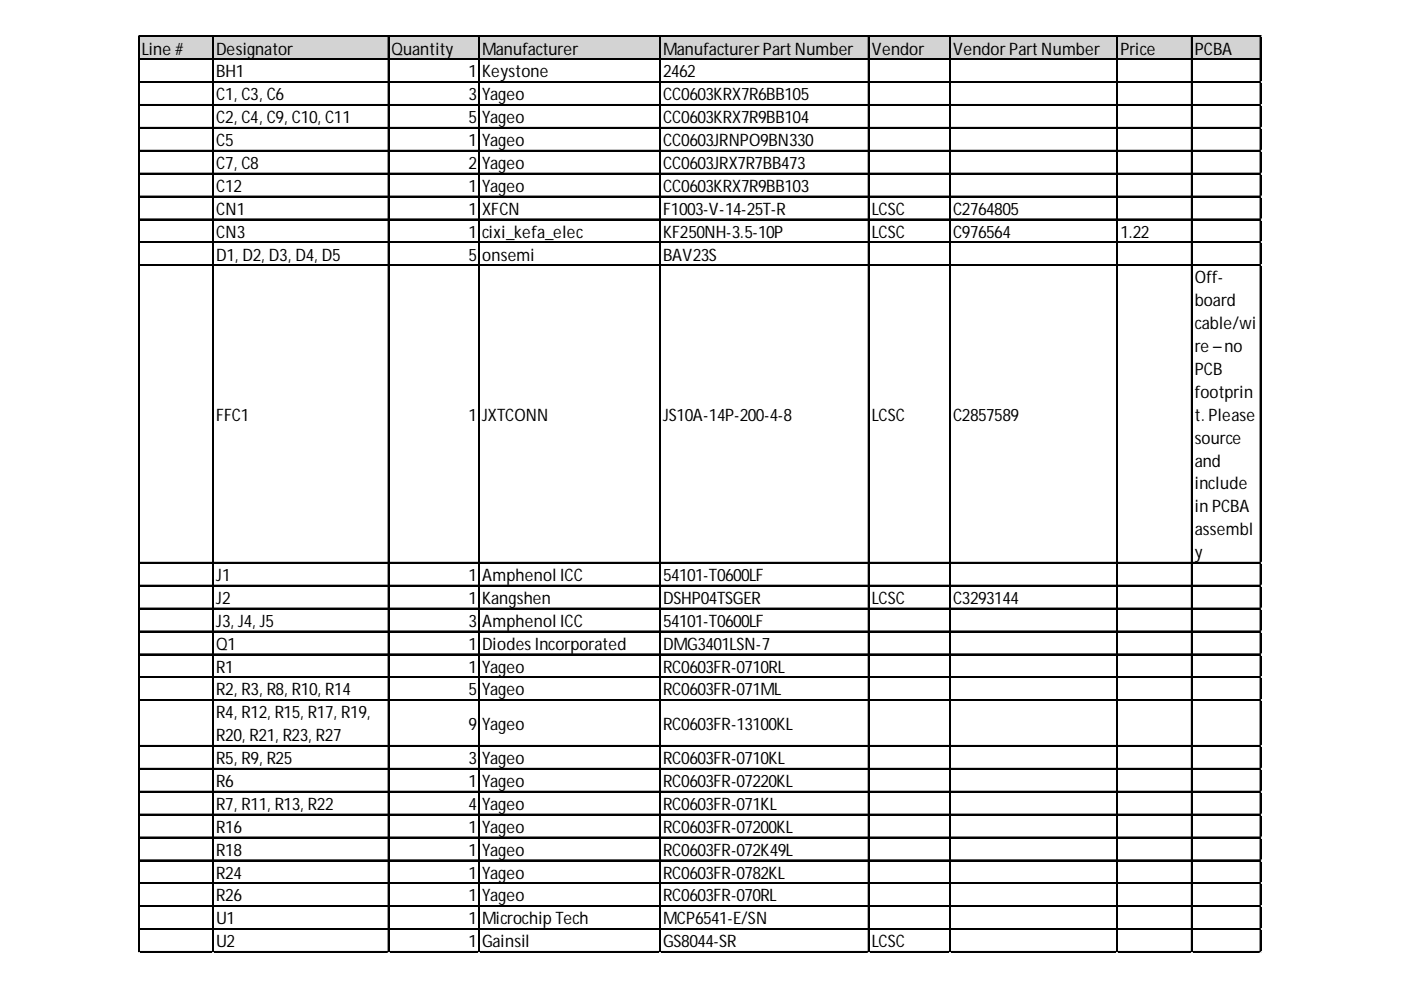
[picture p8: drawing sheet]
<svg xmlns="http://www.w3.org/2000/svg" width="297mm" height="210mm" viewBox="0 0 297 210" stroke-linecap="round" stroke-linejoin="round" font-family="sans-serif">
<defs><g id="words">
<g font-size="3.6">
<text x="30.1" y="11.6">Line #</text>
<text x="45.9" y="11.6">Designator</text>
<text x="83" y="11.6">Quantity</text>
<text x="102.2" y="11.6">Manufacturer</text>
<text x="140.6" y="11.6">Manufacturer Part Number</text>
<text x="184.8" y="11.6">Vendor</text>
<text x="202.1" y="11.6">Vendor Part Number</text>
<text x="237.5" y="11.6">Price</text>
<text x="253.3" y="11.6">PCBA</text>
<text x="45.9" y="16.4">BH1</text>
<text x="99.3" y="16.4">1</text>
<text x="102.2" y="16.4">Keystone</text>
<text x="140.6" y="16.4">2462</text>
<text x="45.9" y="21.3">C1, C3, C6</text>
<text x="99.3" y="21.3">3</text>
<text x="102.2" y="21.3">Yageo</text>
<text x="140.6" y="21.3">CC0603KRX7R6BB105</text>
<text x="45.9" y="26.1">C2, C4, C9, C10, C11</text>
<text x="99.3" y="26.1">5</text>
<text x="102.2" y="26.1">Yageo</text>
<text x="140.6" y="26.1">CC0603KRX7R9BB104</text>
<text x="45.9" y="31">C5</text>
<text x="45.9" y="35.8">C7, C8</text>
<text x="99.3" y="31">1</text>
<text x="99.3" y="35.8">2</text>
<text x="102.2" y="31">Yageo</text>
<text x="102.2" y="35.8">Yageo</text>
<text x="140.6" y="31">CC0603JRNPO9BN330</text>
<text x="140.6" y="35.8">CC0603JRX7R7BB473</text>
<text x="45.9" y="40.7">C12</text>
<text x="99.3" y="40.7">1</text>
<text x="102.2" y="40.7">Yageo</text>
<text x="140.6" y="40.7">CC0603KRX7R9BB103</text>
<text x="45.9" y="45.5">CN1</text>
<text x="99.3" y="45.5">1</text>
<text x="102.2" y="45.5">XFCN</text>
<text x="140.6" y="45.5">F1003-V-14-25T-R</text>
<text x="184.8" y="45.5">LCSC</text>
<text x="202.1" y="45.5">C2764805</text>
<text x="45.9" y="50.4">CN3</text>
<text x="99.3" y="50.4">1</text>
<text x="102.2" y="50.4">cixi_kefa_elec</text>
<text x="140.6" y="50.4">KF250NH-3.5-10P</text>
<text x="184.8" y="50.4">LCSC</text>
<text x="202.1" y="50.4">C976564</text>
<text x="237.5" y="50.4">1.22</text>
<text x="45.9" y="55.2">D1, D2, D3, D4, D5</text>
<text x="99.3" y="55.2">5</text>
<text x="102.2" y="55.2">onsemi</text>
<text x="140.6" y="55.2">BAV23S</text>
<text x="253.3" y="60.1">Off-</text>
<text x="253.3" y="64.9">board</text>
<text x="253.3" y="69.8">cable/wi</text>
<text x="253.3" y="74.7">re –no</text>
<text x="253.3" y="79.5">PCB</text>
<text x="45.9" y="89.2">FFC1</text>
<text x="99.3" y="89.2">1</text>
<text x="102.2" y="89.2">JXTCONN</text>
<text x="140.6" y="89.2">JS10A-14P-200-4-8</text>
<text x="184.8" y="89.2">LCSC</text>
<text x="202.1" y="89.2">C2857589</text>
<text x="253.3" y="84.4">footprin</text>
<text x="253.3" y="89.2">t. Please</text>
<text x="253.3" y="94.1">source</text>
<text x="253.3" y="98.9">and</text>
<text x="253.3" y="103.8">include</text>
<text x="253.3" y="108.6">in PCBA</text>
<text x="253.3" y="113.5">assembl</text>
<text x="253.3" y="118.3">y</text>
<text x="45.9" y="123.2">J1</text>
<text x="99.3" y="123.2">1</text>
<text x="102.2" y="123.2">Amphenol ICC</text>
<text x="140.6" y="123.2">54101-T0600LF</text>
<text x="45.9" y="128">J2</text>
<text x="99.3" y="128">1</text>
<text x="102.2" y="128">Kangshen</text>
<text x="140.6" y="128">DSHP04TSGER</text>
<text x="184.8" y="128">LCSC</text>
<text x="202.1" y="128">C3293144</text>
<text x="45.9" y="132.9">J3, J4, J5</text>
<text x="45.9" y="137.7">Q1</text>
<text x="99.3" y="132.9">3</text>
<text x="99.3" y="137.7">1</text>
<text x="102.2" y="132.9">Amphenol ICC</text>
<text x="102.2" y="137.7">Diodes Incorporated</text>
<text x="140.6" y="132.9">54101-T0600LF</text>
<text x="140.6" y="137.7">DMG3401LSN-7</text>
<text x="45.9" y="142.6">R1</text>
<text x="99.3" y="142.6">1</text>
<text x="102.2" y="142.6">Yageo</text>
<text x="140.6" y="142.6">RC0603FR-0710RL</text>
<text x="45.9" y="147.5">R2, R3, R8, R10, R14</text>
<text x="99.3" y="147.5">5</text>
<text x="102.2" y="147.5">Yageo</text>
<text x="140.6" y="147.5">RC0603FR-071ML</text>
<text x="45.9" y="152.3">R4, R12, R15, R17, R19,</text>
<text x="99.3" y="154.7">9</text>
<text x="102.2" y="154.7">Yageo</text>
<text x="140.6" y="154.7">RC0603FR-13100KL</text>
<text x="45.9" y="157.2">R20, R21, R23, R27</text>
<text x="45.9" y="162">R5, R9, R25</text>
<text x="45.9" y="166.9">R6</text>
<text x="99.3" y="162">3</text>
<text x="99.3" y="166.9">1</text>
<text x="102.2" y="162">Yageo</text>
<text x="102.2" y="166.9">Yageo</text>
<text x="140.6" y="162">RC0603FR-0710KL</text>
<text x="140.6" y="166.9">RC0603FR-07220KL</text>
<text x="45.9" y="171.7">R7, R11, R13, R22</text>
<text x="99.3" y="171.7">4</text>
<text x="102.2" y="171.7">Yageo</text>
<text x="140.6" y="171.7">RC0603FR-071KL</text>
<text x="45.9" y="176.6">R16</text>
<text x="99.3" y="176.6">1</text>
<text x="102.2" y="176.6">Yageo</text>
<text x="140.6" y="176.6">RC0603FR-07200KL</text>
<text x="45.9" y="181.4">R18</text>
<text x="99.3" y="181.4">1</text>
<text x="102.2" y="181.4">Yageo</text>
<text x="140.6" y="181.4">RC0603FR-072K49L</text>
<text x="45.9" y="186.3">R24</text>
<text x="45.9" y="191.1">R26</text>
<text x="99.3" y="186.3">1</text>
<text x="99.3" y="191.1">1</text>
<text x="102.2" y="186.3">Yageo</text>
<text x="102.2" y="191.1">Yageo</text>
<text x="140.6" y="186.3">RC0603FR-0782KL</text>
<text x="140.6" y="191.1">RC0603FR-070RL</text>
<text x="45.9" y="196">U1</text>
<text x="99.3" y="196">1</text>
<text x="102.2" y="196">Microchip Tech</text>
<text x="140.6" y="196">MCP6541-E/SN</text>
<text x="45.9" y="200.8">U2</text>
<text x="99.3" y="200.8">1</text>
<text x="102.2" y="200.8">Gainsil</text>
<text x="140.6" y="200.8">GS8044-SR</text>
<text x="184.8" y="200.8">LCSC</text>
</g>
</g></defs>
<path d="M29.5 7.8h238v4.9h-238z" fill="#d3d3d3"/>
<g fill="none" stroke="#000" stroke-width=".24">
<path d="M29.3 7.6v194.4M29.5 7.6v194.4M29.6 7.6h237.8M29.6 7.7h237.8M29.6 12.5h237.8M29.6 12.6h237.8M29.6 17.3h237.8M29.6 17.4h237.8M45.1 7.8v194.2M45.2 7.8v194.2M82.3 7.8v194.2M82.4 7.8v194.2"/>
<path d="M101.5 7.8v194.2M101.6 7.8v194.2M139.9 7.8v194.2M140 7.8v194.2M184.1 7.8v194.2M184.2 7.8v194.2M201.3 7.8v194.2M201.5 7.8v194.2M236.8 7.8v194.2M236.9 7.8v194.2M252.6 7.8v194.2M252.7 7.8v194.2"/>
<path d="M267.2 7.8v194.2M267.3 7.8v194.2M29.6 22.2h237.8M29.6 22.3h237.8M29.6 27h237.8M29.6 27.1h237.8M29.6 31.9h237.8M29.6 32h237.8M29.6 36.7h237.8M29.6 36.8h237.8M29.6 41.6h237.8M29.6 41.7h237.8"/>
<path d="M29.6 46.4h237.8M29.6 46.6h237.8M29.6 51.3h237.8M29.6 51.4h237.8M29.6 56.1h237.8M29.6 56.3h237.8M29.6 119.2h237.8M29.6 119.4h237.8M29.6 124.1h237.8M29.6 124.2h237.8M29.6 128.9h237.8M29.6 129.1h237.8"/>
<path d="M29.6 133.8h237.8M29.6 133.9h237.8M29.6 138.6h237.8M29.6 138.8h237.8M29.6 143.5h237.8M29.6 143.6h237.8M29.6 148.4h237.8M29.6 148.5h237.8M29.6 158.1h237.8M29.6 158.2h237.8M29.6 162.9h237.8M29.6 163h237.8"/>
<path d="M29.6 167.8h237.8M29.6 167.9h237.8M29.6 172.6h237.8M29.6 172.7h237.8M29.6 177.5h237.8M29.6 177.6h237.8M29.6 182.3h237.8M29.6 182.5h237.8M29.6 187.2h237.8M29.6 187.3h237.8M29.6 192h237.8M29.6 192.2h237.8"/>
<path d="M29.6 196.9h237.8M29.6 197h237.8M29.6 201.7h237.8M29.6 201.9h237.8"/>
</g>
<path d="M29.3 202h.1" fill="none" stroke="#e0e0e0" stroke-width=".24"/>
<path d="M29.3 202h.3z" fill="#e0e0e0"/>
<path d="M45.1 202h.1" fill="none" stroke="#e0e0e0" stroke-width=".24"/>
<path d="M45.1 202h.3z" fill="#e0e0e0"/>
<path d="M82.3 202h.1" fill="none" stroke="#e0e0e0" stroke-width=".24"/>
<path d="M82.3 202h.2z" fill="#e0e0e0"/>
<path d="M101.5 202h.1" fill="none" stroke="#e0e0e0" stroke-width=".24"/>
<path d="M101.5 202h.2z" fill="#e0e0e0"/>
<path d="M139.9 202h.1" fill="none" stroke="#e0e0e0" stroke-width=".24"/>
<path d="M139.9 202h.2z" fill="#e0e0e0"/>
<path d="M184.1 202h.1" fill="none" stroke="#e0e0e0" stroke-width=".24"/>
<path d="M184.1 202h.2z" fill="#e0e0e0"/>
<path d="M201.3 202h.1" fill="none" stroke="#e0e0e0" stroke-width=".24"/>
<path d="M201.3 202h.3z" fill="#e0e0e0"/>
<path d="M236.8 202h.1" fill="none" stroke="#e0e0e0" stroke-width=".24"/>
<path d="M236.8 202h.2z" fill="#e0e0e0"/>
<path d="M252.6 202h.1" fill="none" stroke="#e0e0e0" stroke-width=".24"/>
<path d="M252.6 202h.2z" fill="#e0e0e0"/>
<path d="M267.2 202h.1" fill="none" stroke="#e0e0e0" stroke-width=".24"/>
<path d="M267.2 202h.2z" fill="#e0e0e0"/>
<path d="M267.4 17.3h.1" fill="none" stroke="#e0e0e0" stroke-width=".24"/>
<path d="M267.4 17.3l.1 .3z" fill="#e0e0e0"/>
<path d="M267.4 22.2h.1" fill="none" stroke="#e0e0e0" stroke-width=".24"/>
<path d="M267.4 22.2l.1 .2z" fill="#e0e0e0"/>
<path d="M267.4 27h.1" fill="none" stroke="#e0e0e0" stroke-width=".24"/>
<path d="M267.4 27l.1 .3z" fill="#e0e0e0"/>
<path d="M267.4 31.9h.1" fill="none" stroke="#e0e0e0" stroke-width=".24"/>
<path d="M267.4 31.9l.1 .2z" fill="#e0e0e0"/>
<path d="M267.4 36.7h.1" fill="none" stroke="#e0e0e0" stroke-width=".24"/>
<path d="M267.4 36.7l.1 .3z" fill="#e0e0e0"/>
<path d="M267.4 41.6h.1" fill="none" stroke="#e0e0e0" stroke-width=".24"/>
<path d="M267.4 41.6l.1 .2z" fill="#e0e0e0"/>
<path d="M267.4 46.4h.1" fill="none" stroke="#e0e0e0" stroke-width=".24"/>
<path d="M267.4 46.4l.1 .3z" fill="#e0e0e0"/>
<path d="M267.4 51.3h.1" fill="none" stroke="#e0e0e0" stroke-width=".24"/>
<path d="M267.4 51.3l.1 .2z" fill="#e0e0e0"/>
<path d="M267.4 56.1h.1" fill="none" stroke="#e0e0e0" stroke-width=".24"/>
<path d="M267.4 56.1l.1 .3z" fill="#e0e0e0"/>
<path d="M267.4 119.2h.1" fill="none" stroke="#e0e0e0" stroke-width=".24"/>
<path d="M267.4 119.2l.1 .3z" fill="#e0e0e0"/>
<path d="M267.4 124.1h.1" fill="none" stroke="#e0e0e0" stroke-width=".24"/>
<path d="M267.4 124.1l.1 .2z" fill="#e0e0e0"/>
<path d="M267.4 128.9h.1" fill="none" stroke="#e0e0e0" stroke-width=".24"/>
<path d="M267.4 128.9l.1 .3z" fill="#e0e0e0"/>
<path d="M267.4 133.8h.1" fill="none" stroke="#e0e0e0" stroke-width=".24"/>
<path d="M267.4 133.8l.1 .2z" fill="#e0e0e0"/>
<path d="M267.4 138.6h.1" fill="none" stroke="#e0e0e0" stroke-width=".24"/>
<path d="M267.4 138.6l.1 .3z" fill="#e0e0e0"/>
<path d="M267.4 143.5h.1" fill="none" stroke="#e0e0e0" stroke-width=".24"/>
<path d="M267.4 143.5l.1 .2z" fill="#e0e0e0"/>
<path d="M267.4 148.4h.1" fill="none" stroke="#e0e0e0" stroke-width=".24"/>
<path d="M267.4 148.4l.1 .2z" fill="#e0e0e0"/>
<path d="M267.4 158.1h.1" fill="none" stroke="#e0e0e0" stroke-width=".24"/>
<path d="M267.4 158.1l.1 .2z" fill="#e0e0e0"/>
<path d="M267.4 162.9h.1" fill="none" stroke="#e0e0e0" stroke-width=".24"/>
<path d="M267.4 162.9l.1 .3z" fill="#e0e0e0"/>
<path d="M267.4 167.8h.1" fill="none" stroke="#e0e0e0" stroke-width=".24"/>
<path d="M267.4 167.8l.1 .2z" fill="#e0e0e0"/>
<path d="M267.4 172.6h.1" fill="none" stroke="#e0e0e0" stroke-width=".24"/>
<path d="M267.4 172.6l.1 .3z" fill="#e0e0e0"/>
<path d="M267.4 177.5h.1" fill="none" stroke="#e0e0e0" stroke-width=".24"/>
<path d="M267.4 177.5l.1 .2z" fill="#e0e0e0"/>
<path d="M267.4 182.3h.1" fill="none" stroke="#e0e0e0" stroke-width=".24"/>
<path d="M267.4 182.3l.1 .3z" fill="#e0e0e0"/>
<path d="M267.4 187.2h.1" fill="none" stroke="#e0e0e0" stroke-width=".24"/>
<path d="M267.4 187.2l.1 .2z" fill="#e0e0e0"/>
<path d="M267.4 192h.1" fill="none" stroke="#e0e0e0" stroke-width=".24"/>
<path d="M267.4 192l.1 .3z" fill="#e0e0e0"/>
<path d="M267.4 196.9h.1" fill="none" stroke="#e0e0e0" stroke-width=".24"/>
<path d="M267.4 196.9l.1 .2z" fill="#e0e0e0"/>
<path d="M267.4 201.7h.1" fill="none" stroke="#e0e0e0" stroke-width=".24"/>
<path d="M267.4 201.7l.1 .3z" fill="#e0e0e0"/>
<use href="#words"/>
</svg>
